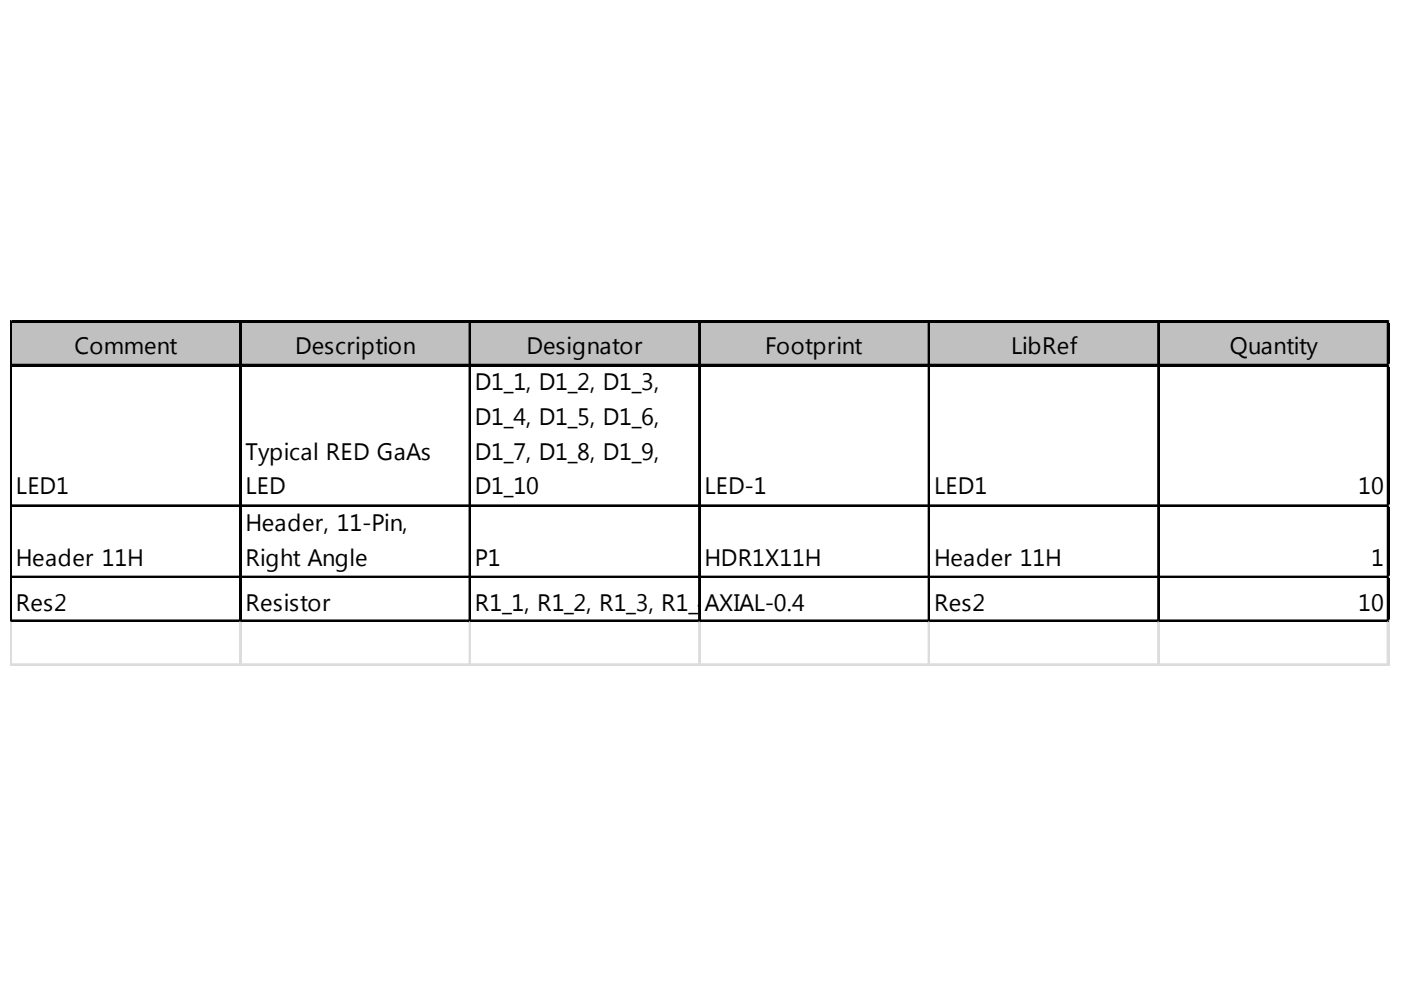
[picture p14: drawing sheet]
<svg xmlns="http://www.w3.org/2000/svg" width="297mm" height="210mm" viewBox="0 0 297 210" stroke-linecap="round" stroke-linejoin="round" font-family="sans-serif">
<defs><g id="words">
<g font-size="5">
<text x="15.8" y="75">Comment</text>
<text x="62.5" y="75">Description</text>
<text x="111.6" y="75">Designator</text>
<text x="162.2" y="75">Footprint</text>
<text x="214.4" y="75">LibRef</text>
<text x="260.7" y="75">Quantity</text>
<text x="100.7" y="82.7">D1_1, D1_2, D1_3,</text>
<text x="100.7" y="90.1">D1_4, D1_5, D1_6,</text>
<text x="52" y="97.5">Typical RED GaAs</text>
<text x="100.7" y="97.5">D1_7, D1_8, D1_9,</text>
<text x="3.4" y="104.8">LED1</text>
<text x="52" y="104.8">LED</text>
<text x="100.7" y="104.8">D1_10</text>
<text x="149.4" y="104.8">LED-1</text>
<text x="198" y="104.8">LED1</text>
<text x="288" y="104.8">10</text>
<text x="52" y="112.6">Header, 11-Pin,</text>
<text x="3.4" y="119.9">Header 11H</text>
<text x="52" y="119.9">Right Angle</text>
<text x="100.7" y="119.9">P1</text>
<text x="149.4" y="119.9">HDR1X11H</text>
<text x="198" y="119.9">Header 11H</text>
<text x="290.7" y="119.9">1</text>
<text x="3.4" y="129.6">Res2</text>
<text x="52" y="129.6">Resistor</text>
<text x="100.7" y="129.6">R1_1, R1_2, R1_3, R1_4, R1_5,</text>
<text x="149.4" y="129.6">AXIAL-0.R41_6, R1_7, R1_8, 2</text>
<text x="198" y="129.6">ResR1_9, R1_10</text>
<text x="288" y="129.6">10</text>
</g>
</g></defs>
<path d="M2.5 68.4h292.1v9.3h-292.1z" fill="#c0c0c0"/>
<g fill="none" stroke="#000" stroke-width=".39">
<path d="M2.2 68v63.9M2.4 68v63.9M2.6 68h292M2.6 68.2h292M2.6 77.3h292M2.6 77.5h292M50.9 68.4v63.5M51.1 68.4v63.5M99.5 68.4v63.5M99.7 68.4v63.5M148.2 68.4v63.5M148.4 68.4v63.5"/>
<path d="M196.9 68.4v63.5M197.1 68.4v63.5M245.5 68.4v63.5M245.7 68.4v63.5M294.2 68.4v63.5M294.4 68.4v63.5M2.6 107.1h292M2.6 107.3h292M2.6 122.2h292M2.6 122.4h292M2.6 131.5h292M2.6 131.7h292"/>
</g>
<g fill="none" stroke="#dadcdd" stroke-width=".39">
<path d="M294.6 68h.1M2.2 131.9v9.3M2.4 131.9v9.3M50.9 131.9v9.3M51.1 131.9v9.3M99.5 131.9v9.3M99.7 131.9v9.3M148.2 131.9v9.3M148.4 131.9v9.3M196.9 131.9v9.3M197.1 131.9v9.3M245.5 131.9v9.3"/>
<path d="M245.7 131.9v9.3M294.2 131.9v9.3M294.4 131.9v9.3"/>
</g>
<path d="M294.6 68v.4z" fill="#dadcdd"/>
<path d="M294.6 77.3h.1" fill="none" stroke="#dadcdd" stroke-width=".39"/>
<path d="M294.6 77.3v.4z" fill="#dadcdd"/>
<path d="M294.6 107.1h.1" fill="none" stroke="#dadcdd" stroke-width=".39"/>
<path d="M294.6 107.1v.4z" fill="#dadcdd"/>
<path d="M294.6 122.2h.1" fill="none" stroke="#dadcdd" stroke-width=".39"/>
<path d="M294.6 122.2v.4z" fill="#dadcdd"/>
<path d="M294.6 131.5h.1" fill="none" stroke="#dadcdd" stroke-width=".39"/>
<path d="M294.6 131.5v.4z" fill="#dadcdd"/>
<path d="M2.2 140.8h292.4" fill="none" stroke="#dadcdd" stroke-width=".39"/>
<path d="M2.2 141h292.4" fill="none" stroke="#dadcdd" stroke-width=".33"/>
<use href="#words"/>
</svg>
